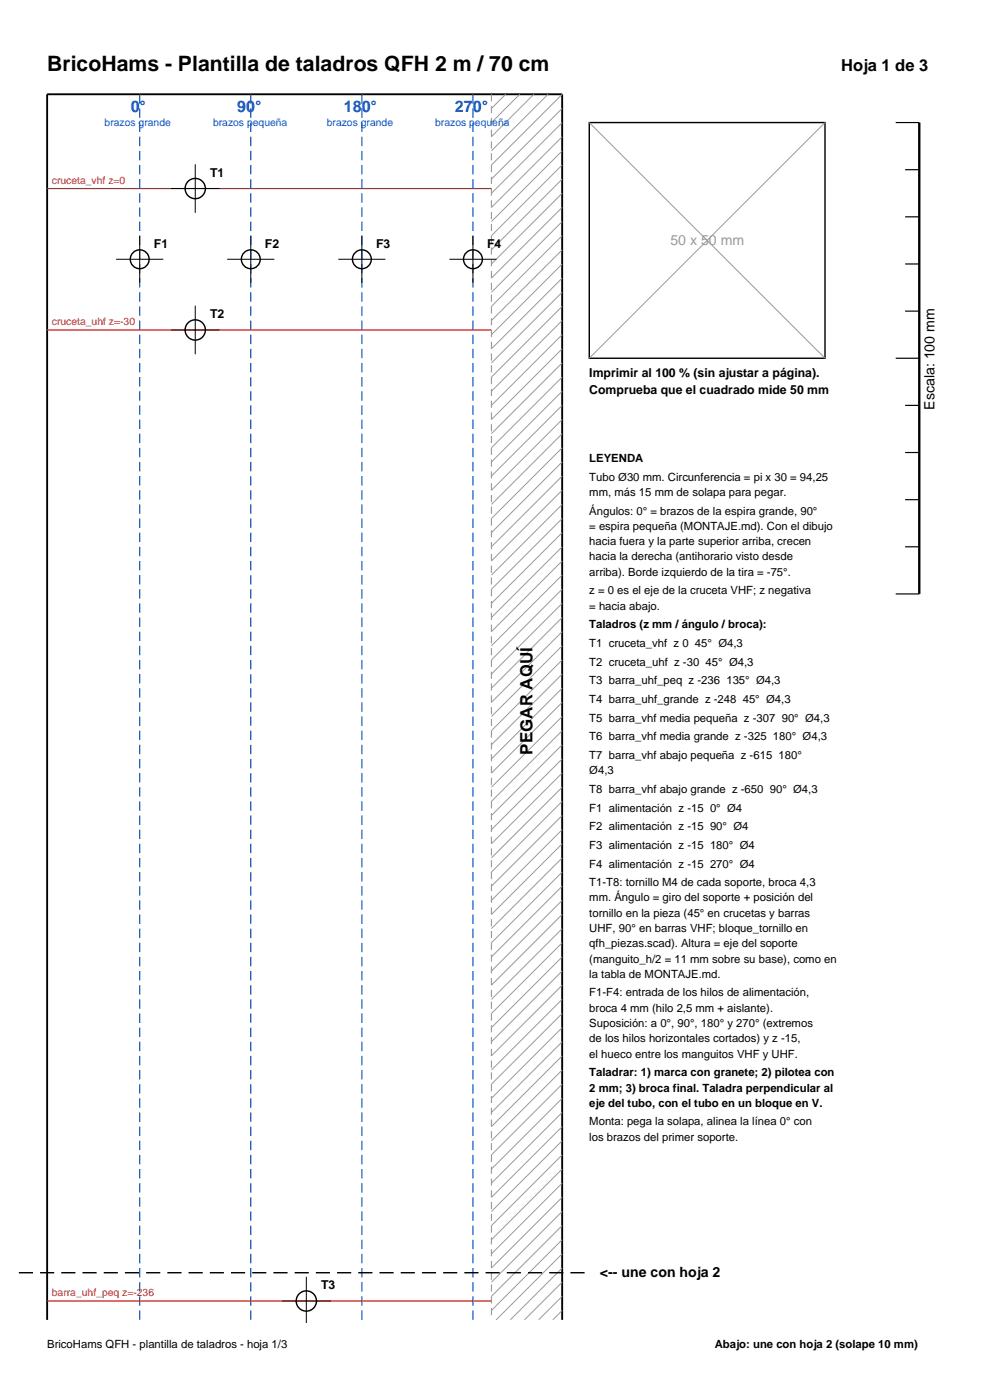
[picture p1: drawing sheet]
<svg xmlns="http://www.w3.org/2000/svg" width="210mm" height="297mm" viewBox="0 0 210 297" stroke-linecap="round" stroke-linejoin="round" font-family="sans-serif">
<defs><g id="words">
<text font-size="4.5" x="10" y="15">BricoHams - Plantilla de taladros QFH 2 m / 70 cm</text>
<text font-size="3.6" x="112.9" y="160.1" transform="rotate(-90 112.9 160.1)">PEGAR AQUÍ</text>
<text font-size="3.5" x="178.4" y="15">Hoja 1 de 3</text>
<g font-size="3.4" fill="#0050c8">
<text x="27.7" y="23.8">0°</text>
<text x="50.3" y="23.8">90°</text>
<text x="73" y="23.8">180°</text>
<text x="96.5" y="23.8">270°</text>
</g>
<text font-size="3" fill="#9a9a9a" x="142.2" y="52">50 x 50 mm</text>
<g font-size="3">
<text x="198.2" y="86.9" transform="rotate(-90 198.2 86.9)">Escala: 100 mm</text>
<text x="127.2" y="271">&lt;-- une con hoja 2</text>
</g>
<g font-size="2.6">
<text x="44.6" y="37.6">T1</text>
<text x="32.6" y="52.7">F1</text>
<text x="56.2" y="52.7">F2</text>
<text x="79.8" y="52.7">F3</text>
<text x="103.3" y="52.7">F4</text>
<text x="44.6" y="67.6">T2</text>
<text x="125" y="80">Imprimir al 100 % (sin ajustar a página).</text>
<text x="125" y="83.6">Comprueba que el cuadrado mide 50 mm</text>
<text x="68.1" y="273.6">T3</text>
</g>
<g font-size="2.4">
<text x="125" y="98">LEYENDA</text>
<text x="125" y="102">Tubo Ø30 mm. Circunferencia = pi x 30 = 94,25</text>
<text x="125" y="105.2">mm, más 15 mm de solapa para pegar.</text>
<text x="125" y="109.2">Ángulos: 0° = brazos de la espira grande, 90°</text>
<text x="125" y="112.4">= espira pequeña (MONTAJE.md). Con el dibujo</text>
<text x="125" y="115.6">hacia fuera y la parte superior arriba, crecen</text>
<text x="125" y="118.9">hacia la derecha (antihorario visto desde</text>
<text x="125" y="122.1">arriba). Borde izquierdo de la tira = -75°.</text>
<text x="125" y="126.1">z = 0 es el eje de la cruceta VHF; z negativa</text>
<text x="125" y="129.3">= hacia abajo.</text>
<text x="125" y="133.3">Taladros (z mm / ángulo / broca):</text>
<text x="125" y="137.2">T1 cruceta_vhf z 0 45° Ø4,3</text>
<text x="125" y="141.2">T2 cruceta_uhf z -30 45° Ø4,3</text>
<text x="125" y="145.2">T3 barra_uhf_peq z -236 135° Ø4,3</text>
<text x="125" y="149.1">T4 barra_uhf_grande z -248 45° Ø4,3</text>
<text x="125" y="153.1">T5 barra_vhf media pequeña z -307 90° Ø4,3</text>
<text x="125" y="157">T6 barra_vhf media grande z -325 180° Ø4,3</text>
<text x="125" y="161">T7 barra_vhf abajo pequeña z -615 180°</text>
<text x="125" y="164.2">Ø4,3</text>
<text x="125" y="168.2">T8 barra_vhf abajo grande z -650 90° Ø4,3</text>
<text x="125" y="172.2">F1 alimentación z -15 0° Ø4</text>
<text x="125" y="176.1">F2 alimentación z -15 90° Ø4</text>
<text x="125" y="180.1">F3 alimentación z -15 180° Ø4</text>
<text x="125" y="184">F4 alimentación z -15 270° Ø4</text>
<text x="125" y="188">T1-T8: tornillo M4 de cada soporte, broca 4,3</text>
<text x="125" y="191.2">mm. Ángulo = giro del soporte + posición del</text>
<text x="125" y="194.5">tornillo en la pieza (45° en crucetas y barras</text>
<text x="125" y="197.7">UHF, 90° en barras VHF; bloque_tornillo en</text>
<text x="125" y="201">qfh_piezas.scad). Altura = eje del soporte</text>
<text x="125" y="204.2">(manguito_h/2 = 11 mm sobre su base), como en</text>
<text x="125" y="207.4">la tabla de MONTAJE.md.</text>
<text x="125" y="211.4">F1-F4: entrada de los hilos de alimentación,</text>
<text x="125" y="214.6">broca 4 mm (hilo 2,5 mm + aislante).</text>
<text x="125" y="217.9">Suposición: a 0°, 90°, 180° y 270° (extremos</text>
<text x="125" y="221.1">de los hilos horizontales cortados) y z -15,</text>
<text x="125" y="224.4">el hueco entre los manguitos VHF y UHF.</text>
<text x="125" y="228.3">Taladrar: 1) marca con granete; 2) pilotea con</text>
<text x="125" y="231.6">2 mm; 3) broca final. Taladra perpendicular al</text>
<text x="125" y="234.8">eje del tubo, con el tubo en un bloque en V.</text>
<text x="125" y="238.8">Monta: pega la solapa, alinea la línea 0° con</text>
<text x="125" y="242">los brazos del primer soporte.</text>
<text x="10" y="286">BricoHams QFH - plantilla de taladros - hoja 1/3</text>
<text x="151.6" y="286">Abajo: une con hoja 2 (solape 10 mm)</text>
</g>
<g font-size="2.2" fill="#0050c8">
<text x="22.2" y="26.8">brazos grande</text>
<text x="45.2" y="26.8">brazos pequeña</text>
<text x="69.3" y="26.8">brazos grande</text>
<text x="92.3" y="26.8">brazos pequeña</text>
</g>
<g font-size="2.2" fill="#c81e1e">
<text x="11" y="39">cruceta_vhf z=0</text>
<text x="11" y="69">cruceta_uhf z=-30</text>
<text x="11" y="275">barra_uhf_peq z=-236</text>
</g>
</g></defs>
<path d="M10 280v-260h109.2v260" fill="none" stroke="#000" stroke-width=".4"/>
<path d="M104.2 20v260" fill="none" stroke="#9a9a9a" stroke-width=".25" stroke-dasharray="1.5 1" stroke-linecap="butt"/>
<g fill="none" stroke="#9a9a9a" stroke-width=".21">
<path d="M107.2 20l-3 3M110.2 20l-6 6M113.2 20l-9 9M116.2 20l-12 12M119.2 20l-15 15M119.2 23l-15 15M119.2 26l-15 15M119.2 29l-15 15M119.2 32l-15 15M119.2 35l-15 15M119.2 38l-15 15M125 26l50 50"/>
<path d="M175 26l-50 50M119.2 41l-15 15M119.2 44l-15 15M119.2 47l-15 15M119.2 50l-15 15M119.2 53l-15 15M119.2 56l-15 15M119.2 59l-15 15M119.2 62l-15 15M119.2 65l-15 15M119.2 68l-15 15M119.2 71l-15 15"/>
<path d="M119.2 74l-15 15M119.2 77l-15 15M119.2 80l-15 15M119.2 83l-15 15M119.2 86l-15 15M119.2 89l-15 15M119.2 92l-15 15M119.2 95l-15 15M119.2 98l-15 15M119.2 101l-15 15M119.2 104l-15 15M119.2 107l-15 15"/>
<path d="M119.2 110l-15 15M119.2 113l-15 15M119.2 116l-15 15M119.2 119l-15 15M119.2 122l-15 15M119.2 125l-15 15M119.2 128l-15 15M119.2 131l-15 15M119.2 134l-15 15M119.2 137l-15 15M119.2 140l-15 15M119.2 143l-15 15"/>
<path d="M119.2 146l-15 15M119.2 149l-15 15M119.2 152l-15 15M119.2 155l-15 15M119.2 158l-15 15M119.2 161l-15 15M119.2 164l-15 15M119.2 167l-15 15M119.2 170l-15 15M119.2 173l-15 15M119.2 176l-15 15M119.2 179l-15 15"/>
<path d="M119.2 182l-15 15M119.2 185l-15 15M119.2 188l-15 15M119.2 191l-15 15M119.2 194l-15 15M119.2 197l-15 15M119.2 200l-15 15M119.2 203l-15 15M119.2 206l-15 15M119.2 209l-15 15M119.2 212l-15 15M119.2 215l-15 15"/>
<path d="M119.2 218l-15 15M119.2 221l-15 15M119.2 224l-15 15M119.2 227l-15 15M119.2 230l-15 15M119.2 233l-15 15M119.2 236l-15 15M119.2 239l-15 15M119.2 242l-15 15M119.2 245l-15 15M119.2 248l-15 15M119.2 251l-15 15"/>
<path d="M119.2 254l-15 15M119.2 257l-15 15M119.2 260l-15 15M119.2 263l-15 15M119.2 266l-14 14M119.2 269l-11 11M119.2 272l-8 8M119.2 275l-5 5M119.2 278l-2 2"/>
</g>
<path d="M29.6 20v260M53.2 20v260M76.8 20v260M100.3 20v260" fill="none" stroke="#0050c8" stroke-width=".25" stroke-dasharray="2 1" stroke-linecap="butt"/>
<path d="M10 40h94.2M10 70h94.2M10 276h94.2" fill="none" stroke="#c81e1e" stroke-width=".25"/>
<g fill="none" stroke="#000" stroke-width=".3">
<path d="M125 26h50v50h-50z"/>
<circle cx="29.6" cy="55" r="2"/>
<circle cx="41.4" cy="40" r="2.15"/>
<circle cx="53.2" cy="55" r="2"/>
<circle cx="76.8" cy="55" r="2"/>
<circle cx="100.3" cy="55" r="2"/>
<circle cx="41.4" cy="70" r="2.15"/>
<circle cx="65" cy="276" r="2.15"/>
</g>
<g fill="none" stroke="#000" stroke-width=".21">
<path d="M41.4 34.9v10.3M24.6 55h10M29.6 50v10M36.3 40h10.3M48.2 55h10M53.2 50v10M71.8 55h10M76.8 50v10M95.3 55h10M100.3 50v10M36.3 70h10.3M41.4 64.9v10.3"/>
<path d="M59.8 276h10.3M65 270.9v9.7"/>
</g>
<path d="M4 270h121.2" fill="none" stroke="#000" stroke-width=".3" stroke-dasharray="3 1.5" stroke-linecap="butt"/>
<path d="M195 26v100" fill="none" stroke="#000" stroke-width=".5"/>
<path d="M190 26h5M192 36h3M192 46h3M192 56h3M190 76h5M192 66h3M192 86h3M192 96h3M192 106h3M192 116h3M190 126h5" fill="none" stroke="#000" stroke-width=".25"/>
<use href="#words"/>
</svg>
